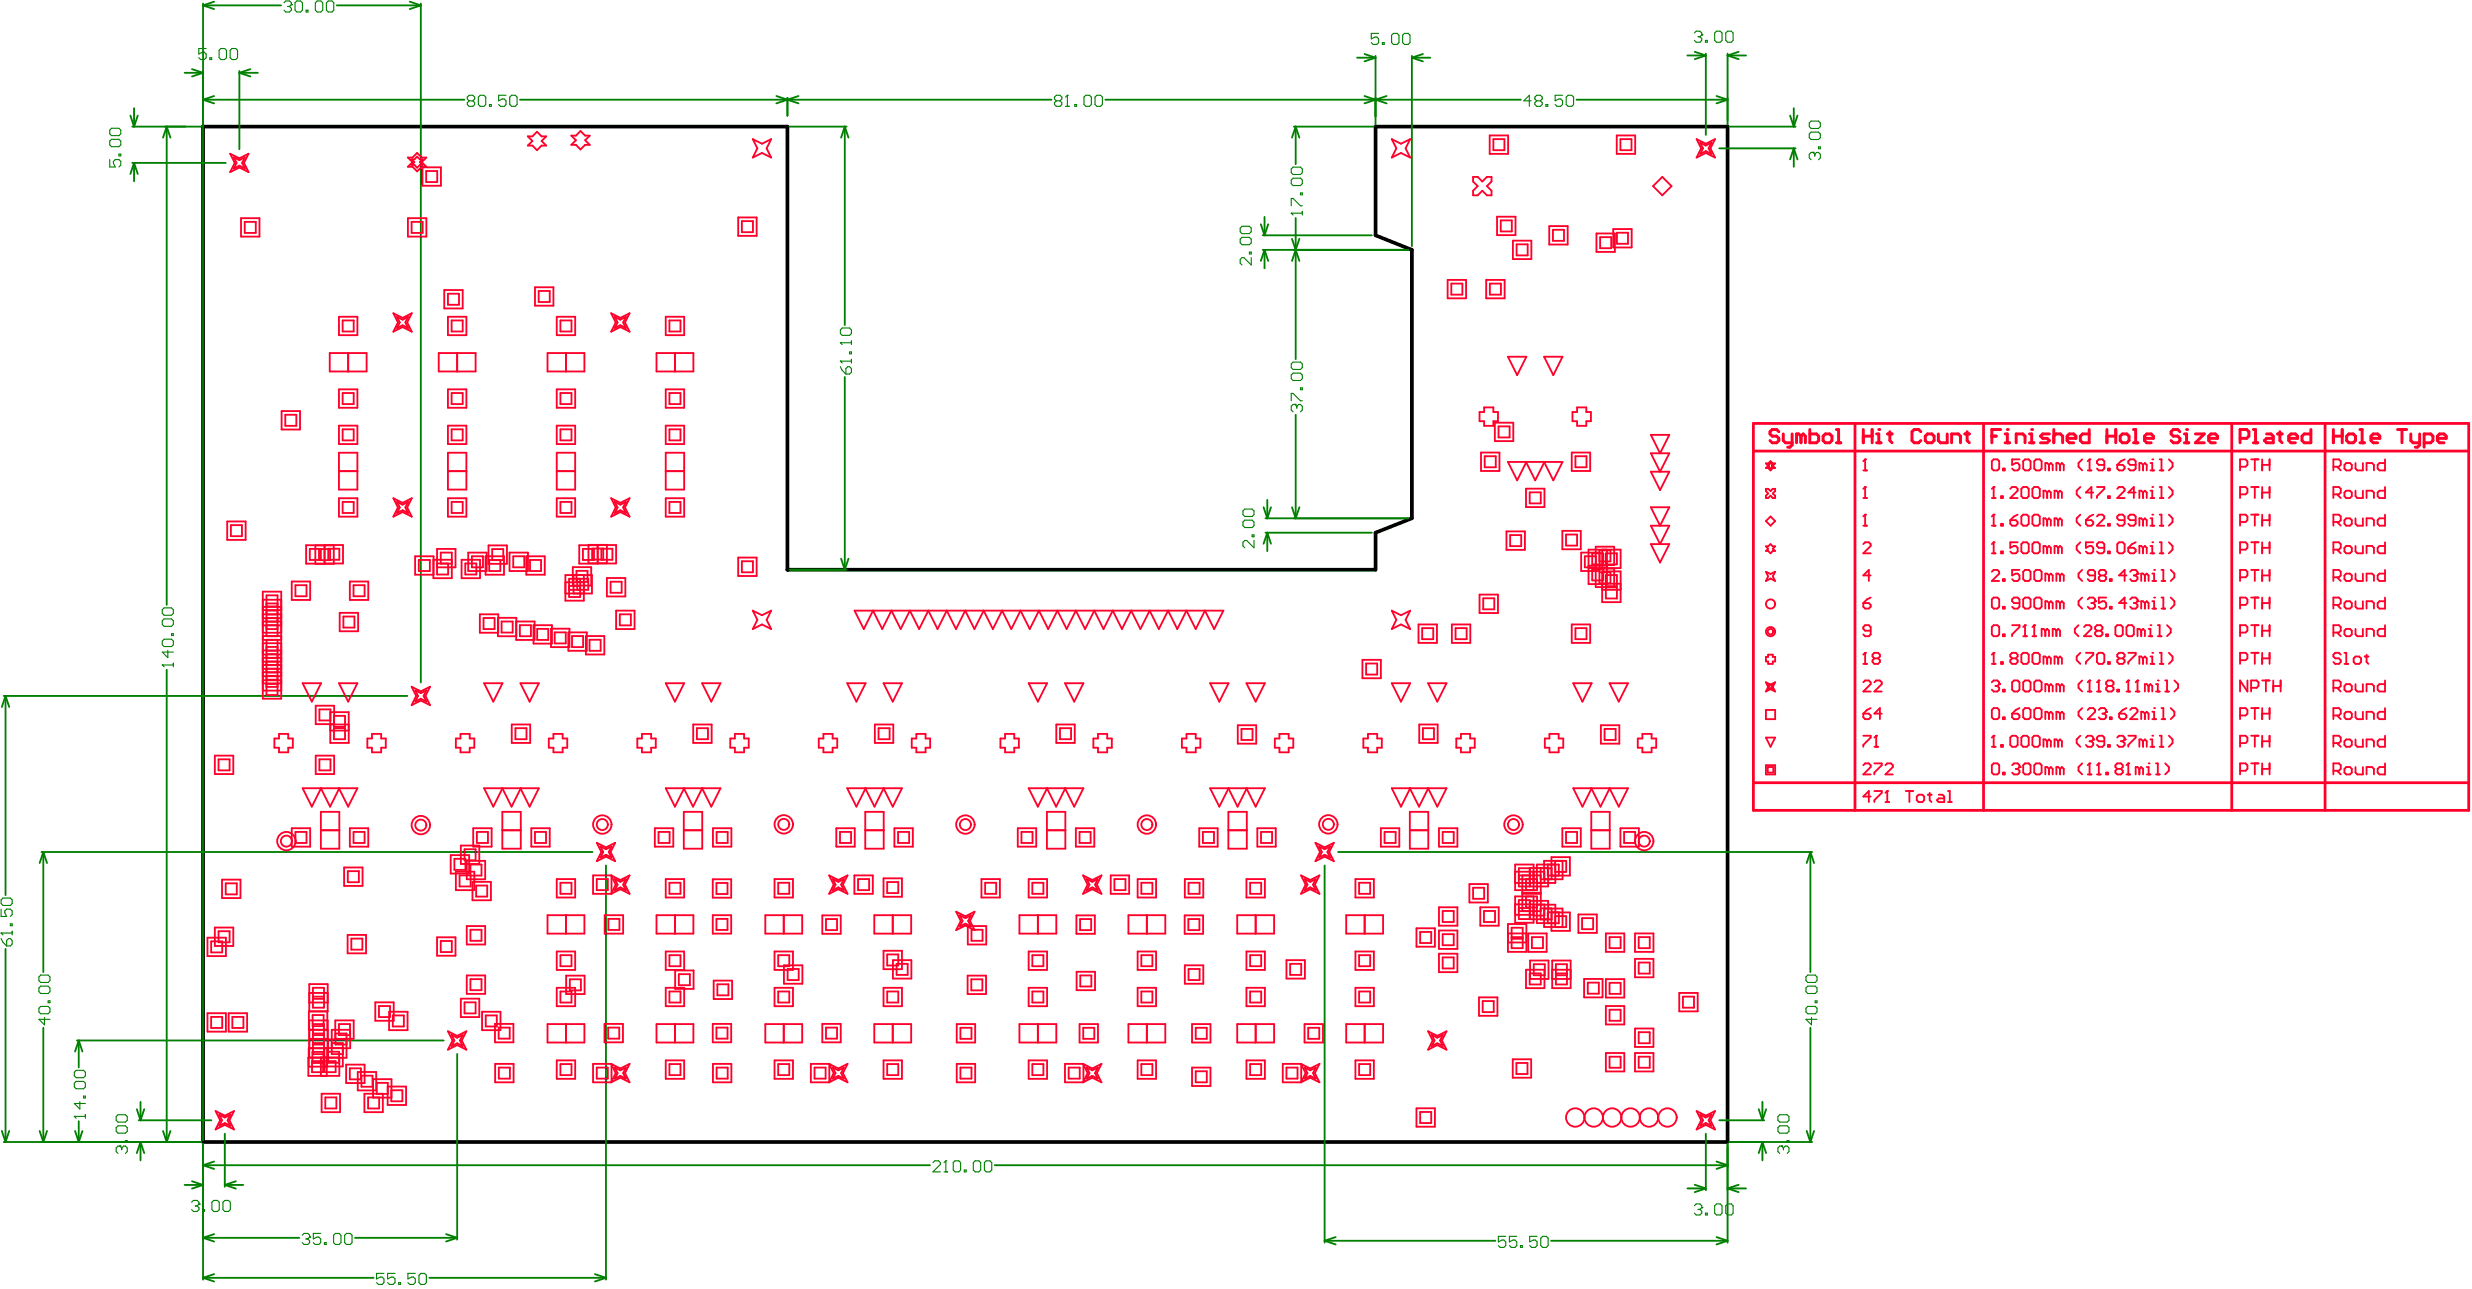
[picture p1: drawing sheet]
<svg xmlns="http://www.w3.org/2000/svg" width="1133mm" height="591mm" viewBox="0 0 1133 591" stroke-linecap="round" stroke-linejoin="round" font-family="sans-serif">
<g fill="#000">
<circle cx="93" cy="58" r=".8"/>
<circle cx="361" cy="261" r=".8"/>
</g>
<path d="M93 58h268v203h270v-17l16-6v-123l-16-7v-50h161v466h-699z" fill="none" stroke="#000" stroke-width="1.7"/>
<g fill="none" stroke="#008000" stroke-width=".85">
<path d="M93 2l5 2M93 2v521M93 2h36M98 1l-5 1M154 2h39M188 1l5 1M193 2l-5 2M193 2v311M85 33h8M88 32l5 1M93 33l-5 2M110 33v35"/>
<path d="M110 33h8M110 33l5 2M115 32l-5 1M622 26h9M626 25l5 1M631 26v31M631 26l-5 2M647 26l5 2M647 26v87M647 26h9M652 25l-5 1M774 25h8"/>
<path d="M777 24l5 1M782 25l-5 2M782 25v37M792 25v32M792 25h9M792 25l5 2M797 24l-5 1M60 53l1 5M61 58h31M61 50v8M63 53l-2 5M76 58l2 5"/>
<path d="M76 58l-1 5M76 58v219M93 46l5 1M93 46h120M98 44l-5 2M238 46h244M356 44l10 3M361 45v8M362 58h26M366 44l-10 3M387 58l2 5M387 58l-1 5"/>
<path d="M387 58v91M507 46h190M593 58h37M594 58v17M594 58l2 5M594 58l-2 5M626 44l10 3M636 44l-10 3M723 46h69M787 44l5 2M792 46l-5 1M793 58h30"/>
<path d="M821 53l1 5M822 50v8M824 53l-2 5M61 75h42M61 75l2 5M61 75l-1 5M61 75v8M788 68h35M822 68l2 5M822 68l-1 5M822 68v8M580 99v9"/>
<path d="M594 100v65M578 103l2 5M579 115h67M579 108h50M580 115v8M580 115l2 5M580 115l-2 5M582 103l-2 5M592 109l4 11M596 109l-4 11M387 173v88M594 190v48"/>
<path d="M579 233l2 5M580 238h66M581 229v9M583 233l-2 5M592 233l2 5M596 233l-2 5M386 256l1 5M389 256l-2 5M580 244h49M581 244l2 5M581 244v9M581 244l-2 5"/>
<path d="M362 261h26M2 319h185M3 319l-2 5M3 319v91M3 319l1 5M76 307v217M19 391h253M20 391l2 5M20 391l-2 5M20 391v55M278 397v190M607 397v173"/>
<path d="M614 391h217M830 391l2 5M830 391v55M830 391l-2 5M3 435v89M20 471v53M35 477h168M36 477v12M36 477l-2 5M36 477l2 5M830 471v53M210 483v85"/>
<path d="M1 518l2 6M4 518l-1 6M18 518l2 6M22 518l-2 6M34 518l2 6M36 514v10M38 518l-2 6M63 508l1 6M64 514h33M64 505v9M66 508l-2 6M75 518l1 6"/>
<path d="M78 518l-2 6M103 520v24M782 520v26M788 514h21M806 508l2 6M808 505v9M810 508l-2 6M828 518l2 6M832 518l-2 6M2 524h90M64 524l2 5M64 524v8"/>
<path d="M64 524l-1 5M93 534l5 2M93 524v63M93 534h333M98 532l-5 2M456 534h336M787 532l5 2M792 524v46M792 534l-5 2M793 524h38M808 524v8M808 524l-2 5"/>
<path d="M808 524l2 5M85 543h8M88 542l5 1M93 543l-5 2M103 543l5 2M103 543h9M108 542l-5 1M774 545h8M777 543l5 2M782 545l-5 1M792 545h9M792 545l5 1"/>
<path d="M797 543l-5 2M93 567l5 2M93 567h44M98 566l-5 1M163 567h47M205 566l5 1M210 567l-5 2M607 569l5 1M607 569h79M612 567l-5 2M711 569h81M787 567l5 2"/>
<path d="M792 569l-5 1M93 586l5 1M93 586h78M98 584l-5 2M197 586h81M273 584l5 2M278 586l-5 1"/>
</g>
<path d="M632 15h-3v3l1-1 2 1v2h-1h-1h-1M634 20h1h-1zM638 16l1-1h2v1v4h-2h-1zM643 16l1-1h2l1 1v4h-1h-2h-1zM139 566v-1h2l1 2" fill="none" stroke="#008000" stroke-width=".51"/>
<circle cx="142" cy="567" r=".3" fill="#008000"/>
<path d="M385 168l3 3M385 166h5M388 169l2-1v1v2h-2zM390 165v1M140 568h1M141 568l1 1-1 1h-2M142 567l-1 1M147 565h-3v3l1-1 2 1v2h-1h-1h-1M149 570h1h-1zM153 566l1-1h2v1v4h-2h-1zM158 566l1-1h2v1v4h-2h-1z" fill="none" stroke="#008000" stroke-width=".51"/>
<circle cx="385" cy="166" r=".3" fill="#008000"/>
<path d="M385 157h5M390 156v2M385 166h1M390 161v1z" fill="none" stroke="#008000" stroke-width=".51"/>
<circle cx="385" cy="157" r=".3" fill="#008000"/>
<path d="M385 157l1 1M385 151l1-1h4v1v2v1h-4l-1-1zM570 234l1-1h3l1 1v2l-1 1h-3l-1-1zM570 239l1-1h3l1 1v2l-1 1h-3l-1-1zM574 245h1v1h-1zM575 248v3l-3-3-2 1v1l1 1M34 512h5M39 511v2" fill="none" stroke="#008000" stroke-width=".51"/>
<circle cx="34" cy="512" r=".3" fill="#008000"/>
<path d="M74 305h5M79 304v2M34 492l1-1h3l1 1v1l-1 1h-3l-1-1zM34 497l1-1h3l1 1v1l-1 1h-3l-1-1zM34 512l1 1M37 505v3l-3-2h5M38 502h1v1h-1z" fill="none" stroke="#008000" stroke-width=".51"/>
<circle cx="74" cy="305" r=".3" fill="#008000"/>
<path d="M74 280l1-1h4v1v1v1h-4l-1-1zM74 294l1-1h4v1v2h-4h-1zM74 285l1-1h4v1v1v1h-4l-1-1zM77 298v3l-3-2h5M79 290v1zM74 305l1 1M88 551l1-1h1l1 2" fill="none" stroke="#008000" stroke-width=".51"/>
<circle cx="91" cy="552" r=".3" fill="#008000"/>
<path d="M817 525l-2 1v2l1 1M90 553h.1M90 553l1 1-1 1h-1h-1M91 552l-1 1M93 555h1h-1zM97 551l1-1h2l1 1v4h-1h-2h-1zM102 551l1-1h2l1 1v4h-1h-2h-1z" fill="none" stroke="#008000" stroke-width=".51"/>
<circle cx="817" cy="525" r=".3" fill="#008000"/>
<path d="M831 70l-1 1v1v1M815 512l1-1h3l1 1v2h-1h-3h-1zM815 517l1-1h3l1 1v2h-1h-3h-1zM817 525l1 1M818 526v1M818 526l1-1 1 1v2l-1 1M819 523h1v1h-1z" fill="none" stroke="#008000" stroke-width=".51"/>
<circle cx="831" cy="70" r=".3" fill="#008000"/>
<g fill="none" stroke="#008000" stroke-width=".51">
<path d="M130 1l1-1h2l1 2M95 22h-4v3l2-1 2 1v1l-1 1h-2l-1-1M96 26h1v1h-1zM100 23l1-1h2l1 1v3l-1 1h-2l-1-1zM106 23v-1h2l1 1v3l-1 1h-2v-1zM830 56h4h1v2l-1 1h-4v-1zM830 61h4h1v2l-1 1h-4v-1zM831 70l1 1M832 71v1M832 71l1-1 2 1v1l-1 1M834 67h1v1h-1zM18 448l1-1h3l1 1v2h-1h-3h-1z"/>
<path d="M18 453l1-1h3l1 1v2h-1h-3h-1zM22 459h1v1h-1zM828 453l1-1h3l1 1v2h-1h-3h-1zM828 448l1-1h3l1 1v2h-1h-3h-1zM832 459h1v1h-1zM18 462l1-1h3l1 1v2l-1 1h-3l-1-1zM20 466v4l-2-3h5M828 462l1-1h3l1 1v2l-1 1h-3l-1-1zM831 466v4l-3-3h5"/>
</g>
<circle cx="134" cy="2" r=".3" fill="#008000"/>
<g fill="none" stroke="#008000" stroke-width=".51">
<path d="M132 3h1M133 3l1 1-1 2h-2l-1-1M134 2l-1 1M135 1l1-1h2l1 1v4l-1 1h-2l-1-1zM140 5h1v1h-1zM145 1v-1h2l1 1v4l-1 1h-2v-1zM150 1l1-1h1l1 1v4l-1 1h-1l-1-1zM215 46l-1-1 1-1h2l1 1-1 1M215 46l-1 1 1 2h2l1-1-1-2M215 46h2M219 45l1-1h2l1 1v3l-1 1h-2l-1-1zM224 48h1v1h-1z"/>
<path d="M232 44h-3v2l1-1 2 1v2l-1 1h-2v-1M234 45l1-1h1l1 1v3l-1 1h-1l-1-1zM428 533l1-1h1l1 1v1l-3 3h3M433 537h2M434 532v5"/>
</g>
<circle cx="434" cy="532" r=".3" fill="#008000"/>
<path d="M434 532l-1 1M437 533l1-1h2v1v3v1h-2l-1-1zM442 536h1v1h-1zM446 533l1-1h2l1 1v3l-1 1h-2l-1-1zM451 533l1-1h2l1 1v3l-1 1h-2l-1-1zM777 553l1-1h1l1 2M690 567h-3v2l2-1 1 1v2v1h-2l-1-1M695 567h-3v2l2-1 1 1v2v1h-2l-1-1M697 571h1v1h-1zM705 567h-4v2l2-1 2 1v2l-1 1h-2l-1-1M706 568l1-1h2l1 1v3l-1 1h-2l-1-1z" fill="none" stroke="#008000" stroke-width=".51"/>
<circle cx="780" cy="554" r=".3" fill="#008000"/>
<path d="M777 15l1-1h1l1 2M779 554h.1M779 554l1 1-1 2h-1l-1-1M780 554h-1M782 556h1v1h-1zM786 553l1-1h2l1 1v3l-1 1h-2l-1-1zM791 553l1-1h2l1 1v3l-1 1h-2l-1-1z" fill="none" stroke="#008000" stroke-width=".51"/>
<circle cx="780" cy="16" r=".3" fill="#008000"/>
<path d="M779 17h.1M779 17l1 1-1 1h-1h-1M780 16l-1 1M782 19h1h-1zM786 15l1-1h2l1 1v4h-1h-2h-1zM791 15l1-1h2l1 1v4h-1h-2h-1zM55 525l-2 1v2l1 1" fill="none" stroke="#008000" stroke-width=".51"/>
<circle cx="55" cy="525" r=".3" fill="#008000"/>
<path d="M1 430l2 4M1 428h5M3 431l2-1 1 1v2l-1 1h-2zM6 427v2M53 512l1-1h3l1 1v2h-1h-3h-1zM53 517l1-1h3l1 1v2h-1h-3h-1zM55 525l1 1M56 526v1M56 526l1-1 1 1v2l-1 1M57 523h1v1h-1z" fill="none" stroke="#008000" stroke-width=".51"/>
<circle cx="1" cy="428" r=".3" fill="#008000"/>
<path d="M50 60l1-1h4v1v1v1h-4l-1-1zM50 65l1-1h4v1v1v1h-4l-1-1zM50 73v4h3l-1-2 1-2h2v1v2v1M55 71h.1M594 185l-2 1v2l1 1M1 413v-1h4l1 1v1l-1 1h-4v-1zM1 417v3h2l-1-2 1-1h2l1 1v1l-1 1M1 428v1M5 424h1h-1z" fill="none" stroke="#008000" stroke-width=".51"/>
<circle cx="594" cy="185" r=".3" fill="#008000"/>
<g fill="none" stroke="#008000" stroke-width=".51">
<path d="M592 98h5M597 97v2M569 105v-1h4l1 1v1l-1 1h-4v-1zM569 110v-1h4l1 1v1l-1 1h-4v-1zM573 116h1h-1zM574 118v3l-4-3-1 1v2M592 167l1-1h3l1 1v2h-1h-3h-1zM592 172l1-1h3l1 1v2h-1h-3h-1zM596 178h1v1h-1zM592 184v-4h1l3 4h1M594 185l1 1M595 186v1"/>
<path d="M595 186v-1l2 1v2l-1 1"/>
</g>
<circle cx="592" cy="98" r=".3" fill="#008000"/>
<g fill="none" stroke="#008000" stroke-width=".51">
<path d="M484 46h2M484 46v-1v-1h2l1 1-1 1M484 46v1v2h2l1-1-1-2M489 49h1M489 44v5M702 46h-3l2-2v5M705 46h1M705 46l-1-1 1-1h1l1 1-1 1M705 46l-1 1 1 2h1l1-1-1-2M709 48h1v1h-1zM716 44h-3v2l2-1 1 1v2v1h-2l-1-1M718 45l1-1h2l1 1v3l-1 1h-2l-1-1z"/>
<path d="M592 77h1h3h1v2l-1 1h-3l-1-1zM592 98l1 1M592 83l1-1h3l1 1v1l-1 1h-3l-1-1zM592 94v-3h1l3 3h1M596 88h1v1h-1zM176 584h-3v2l1-1 2 1v2l-1 1h-1l-1-1M181 584h-3v2l1-1 2 1v2l-1 1h-1l-1-1M183 588h1v1h-1zM190 584h-3v2l2-1 1 1v2v1h-2l-1-1M192 585l1-1h2v1v3v1h-2l-1-1z"/>
</g>
<circle cx="489" cy="44" r=".3" fill="#008000"/>
<path d="M489 44v1M493 48h1v1h-1zM497 45l1-1h2v1v3v1h-2l-1-1zM502 45l1-1h2v1v3v1h-2l-1-1z" fill="none" stroke="#008000" stroke-width=".51"/>
<g fill="none" stroke="#ff002a" stroke-width=".85">
<path d="M106 70l4 3 4-3-2 5 2 4-4-2-4 2 2-4zM107 72l3 1 2-1-1 3 1 2-2-1-3 1 1-2zM187 72h2l2-2 2 2h2l-2 2 2 2h-2l-2 3-2-3h-2l2-2zM189 73h1l1-1 2 1h1l-1 1 1 2h-1l-2 1-1-1h-1l1-2zM194 77h8v8h-8zM195 78h5v5h-5zM242 63h2l2-3 2 3h2l-2 2 2 2h-2l-2 2-2-2h-2l2-2zM262 62h2l2-2 2 2h2l-2 2 2 2h-2l-2 3-2-3h-2l2-2zM345 64l4 2 5-2-2 4 2 4-5-2-4 2 2-4zM638 64l4 2 5-2-3 4 3 4-5-2-4 2 2-4zM683 62h9v9h-9zM685 64h5v5h-5z"/>
<path d="M741 62h9v9h-9zM743 64h5v5h-5zM778 64l4 2 4-2-2 4 2 4-4-2-4 2 2-4zM780 65l2 2 3-2-2 3 2 3-3-2-2 2 1-3zM338 100h9v8h-9zM675 81h3l2 2 2-2h2v2l-2 2 2 2v3h-2l-2-3-2 3h-3v-3l3-2-3-2zM686 99h9v9h-9zM758 85l4-4 4 4-4 5zM111 100h8v8h-8zM112 102h5v5h-5zM187 100h8v8h-8zM189 102h5v5h-5z"/>
<path d="M340 101h5v5h-5zM688 101h5v5h-5zM694 110h8v9h-8zM695 112h5v5h-5zM710 104h9v8h-9zM712 105h5v5h-5zM732 107h8v8h-8zM734 109h5v5h-5zM740 105h8v8h-8zM741 107h5v5h-5zM204 133h8v8h-8zM205 135h5v5h-5z"/>
<path d="M245 132h9v8h-9zM247 133h5v5h-5zM664 128h8v9h-8zM665 130h6v5h-6zM681 128h9v9h-9zM683 130h5v5h-5zM155 145h9v9h-9zM157 147h5v5h-5zM180 144l5 2 4-2-2 4 2 4-4-2-5 2 2-4zM182 145l3 2 2-2-1 3 1 2-2-1-3 1 1-2zM205 145h9v9h-9zM207 147h5v5h-5z"/>
<path d="M255 145h9v9h-9zM257 147h5v5h-5zM280 144l4 2 5-2-2 4 2 4-5-2-4 2 2-4zM282 145l2 2 3-2-1 3 1 2-3-1-2 1 1-2zM305 145h9v9h-9zM307 147h5v5h-5zM151 162h17v8h-17zM155 178h9v9h-9zM160 162v8M201 162h17v8h-17zM205 178h9v9h-9zM210 162v8"/>
<path d="M251 162h17v8h-17zM255 178h9v9h-9zM260 162v8M301 162h17v8h-17zM305 178h9v9h-9zM309 162v8M691 164h9l-4 8zM708 164h8l-4 8zM129 188h9v9h-9zM131 190h5v5h-5zM155 195h9v9h-9zM157 180h5v5h-5z"/>
<path d="M157 197h5v5h-5zM205 195h9v9h-9zM207 180h5v5h-5zM207 197h5v5h-5zM255 195h9v9h-9zM257 180h5v5h-5zM257 197h5v5h-5zM305 195h9v9h-9zM307 180h5v5h-5zM307 197h5v5h-5zM678 189h3v-2h4v2h2v4h-2v2h-4v-2h-3zM685 194h9v8h-9z"/>
<path d="M687 195h5v6h-5zM721 189h2v-2h4v2h2v4h-2v2h-4v-2h-2zM757 199h8l-4 9zM155 208h9v16h-9zM155 216h9M205 208h9v16h-9zM205 216h9M255 208h9v16h-9zM255 216h9M305 208h9v16h-9zM305 216h9M679 207h9v9h-9z"/>
<path d="M681 209h5v5h-5zM708 212l4 8 4-8h-25l5 8 4-8 4 8 4-8M721 207h8v9h-8zM722 209h5v5h-5zM757 208h8l-4 8zM757 216h8l-4 9zM810 212h1l1-1 1 1h1l-1 2 1 1h-1l-1 1-1-1h-1l1-1zM811 213l1-1 1 1-1 1h1l-1 1-1-1zM104 239h9v8h-9zM155 228h9v9h-9zM157 230h5v5h-5zM180 228l5 3 4-3-2 5 2 4-4-2-5 2 2-4z"/>
<path d="M182 230l3 1 2-1-1 3 1 2-2-1-3 1 1-2zM205 228h9v9h-9zM207 230h5v5h-5zM255 228h9v9h-9zM257 230h5v5h-5zM280 228l4 3 5-3-2 5 2 4-5-2-4 2 2-4zM282 230l2 1 3-1-1 3 1 2-3-1-2 1 1-2zM305 228h9v9h-9zM307 230h5v5h-5zM700 224h8v8h-8zM701 226h5v5h-5zM757 233h8l-4 8z"/>
<path d="M810 224h1l1 1 1-1h1v1l-1 1 1 1v1h-1l-1-1-1 1h-1v-1l1-1-1-1zM810 239l2-2 2 2-2 2zM106 241h5v5h-5zM142 252h5v5h-5zM145 250v8M146 252h5v5h-5zM149 258v-8h8v8h-17v-8h13v8M151 252h5v5h-5zM192 257h5v5h-5zM199 257h8M200 258h7M202 258v-5h5v12h-8v-10h-9v8h9"/>
<path d="M205 258v5h-5v-11h9v8h-9M212 257h8v8h-8zM213 258h5v5h-5zM215 253h8v9h-8zM216 255h5v5h-5zM223 255h8v8h-8zM224 250h8v8h-8zM224 257h5v5h-5zM226 252h5v5h-5zM234 253h8v9h-8zM235 255h5v5h-5zM241 255h9v8h-9z"/>
<path d="M243 257h5v5h-5zM263 260h8v8h-8zM272 257v-6h5v6M274 250v8M276 257v-5h5v5h-14v-5h5v5M278 250v8h-8v-8h13v8h-17v-8h8M338 256h9v8h-9zM340 257h5v5h-5zM691 244h8v8h-8zM692 245h6v5h-6zM716 243h9v9h-9zM718 245h5v5h-5z"/>
<path d="M727 255h5v5h-5zM728 259h9M730 254h5v5h-5zM732 251h8v8h-8zM733 253h-8v9h8v-10h5v5h-5M735 252v8M736 254h5v5h-5zM737 252v16h-9v-16h15v8h-15M757 241h8l-4 8zM757 249h8l-4 9zM810 250h1l1-1 1 1h1l-1 2 1 1h-1l-1 1-1-1h-1l1-1zM120 271h9v49h-9z"/>
<path d="M120 280h9M120 278h9M120 275h9M122 280h5M122 277h5M122 278h5M134 267h8v8h-8zM135 268h6v5h-6zM160 267h9v8h-9zM162 268h5v5h-5zM259 267h9M261 269h5"/>
<path d="M263 264v8M264 262h5v5h-5zM265 265v5M266 265v9h-5v-9h9v5h-9M268 264v11h-9v-11h12v8h-12M278 265h9v8h-9zM280 267h5v5h-5zM283 280h8v8h-8zM345 280l4 2 5-2-2 4 2 4-5-2-4 2 2-4zM392 280h169l-4 8-5-8-4 8-4-8-4 8-4-8-5 8-4-8-4 8-4-8-5 8-4-8-4 8-4-8-4 8-5-8-4 8-4-8-4 8-5-8-4 8-4-8-4 8-5-8-4 8-4-8-4 8-4-8-5 8-4-8-4 8-4-8-5 8-4-8-4 8-4-8-4 8-5-8-4 8zM638 280l4 2 5-2-3 4 3 4-5-2-4 2 2-4zM678 273h9v8h-9z"/>
<path d="M680 274h5v5h-5zM730 261h5v5h-5zM733 262h5v5h-5zM735 262h8v14h-8zM735 270h8M735 268h8M736 264h5v5h-5zM740 269v-8h-8v8h9v5h-5v-5M810 262l2 1 2-1-1 2 1 2-2-1-2 1 1-2zM120 283h9M120 292h9M120 293h9"/>
<path d="M120 295h9M120 285h9M120 287h9M120 290h9M120 282h9M120 298h9M122 288h5M122 297h5M122 292v-19h5v19M122 293h5v26h-5zM122 300h5M122 282h5"/>
<path d="M122 298h5M156 281h8v8h-8zM157 283h6v5h-6zM222 283h5v5h-5zM228 283h9v9h-9v-10h-8v8h8M230 285h5v5h-5zM237 285h8v8h-8zM238 287h5v5h-5zM245 287h8v8h-8zM246 288h5v5h-5zM253 288h8v9h-8zM254 290h5v5h-5z"/>
<path d="M261 290h8v8h-8zM262 292h5v5h-5zM269 292h8v8h-8zM270 293h5v5h-5zM284 282h5v5h-5zM650 286h9v9h-9zM652 288h5v5h-5zM666 286h8v9h-8zM667 288h5v5h-5zM721 286h8v9h-8zM722 288h5v5h-5zM120 317h9"/>
<path d="M120 313h9M120 308h9M120 307h9M120 310h9M120 302h9M120 300h9M120 303h9M120 312h9M120 305h9M122 303h5M122 314h5M122 315h5"/>
<path d="M122 310h5M122 308h5M122 312h5M122 305h5M139 313h8l-4 9zM155 313h9l-4 9zM189 315l4 2 4-2-2 4 2 4-4-2-4 2 2-4zM190 316l3 2 2-2-1 3 1 3-2-2-3 2 2-3zM222 313h8l-4 9zM239 313h8l-4 9zM305 313h9l-5 9zM322 313h8l-4 9z"/>
<path d="M388 313h9l-4 9zM405 313h9l-5 9zM472 313h8l-4 9zM488 313h9l-4 9zM555 313h8l-4 9zM572 313h8l-4 9zM625 302h8v9h-8zM626 304h5v5h-5zM638 313h9l-5 9zM655 313h8l-4 9zM721 313h9l-4 9zM738 313h8l-4 9z"/>
<path d="M810 301h1v-1h2v1h1v2h-1v1h-2v-1h-1zM810 313l2 1 2-1-1 2 1 2-2-1-2 1 1-2zM811 314h1h1l-1 1 1 1-1-1-1 1v-1zM126 339h2v-3h4v3h2v4h-2v2h-4v-2h-2zM146 325h6v5h-6zM151 326h9v15h-9zM151 335h9M151 332h9M153 328h5v5h-5v-9h-8v8h8M153 334h5v5h-5zM168 339h3v-3h4v3h2v4h-2v2h-4v-2h-3zM209 339h2v-3h4v3h2v4h-2v2h-4v-2h-2z"/>
<path d="M235 332h8v9h-8zM236 334h5v5h-5zM252 339h2v-3h4v3h2v4h-2v2h-4v-2h-2zM292 339h2v-3h5v3h2v4h-2v2h-5v-2h-2zM318 332h8v9h-8zM320 334h5v5h-5zM335 339h2v-3h4v3h2v4h-2v2h-4v-2h-2zM375 339h3v-3h4v3h2v4h-2v2h-4v-2h-3zM401 332h9v9h-9zM403 334h5v5h-5zM418 339h2v-3h4v3h3v4h-3v2h-4v-2h-2zM459 339h2v-3h4v3h2v4h-2v2h-4v-2h-2z"/>
<path d="M484 332h9v9h-9zM486 334h5v5h-5zM501 339h2v-3h5v3h2v4h-2v2h-5v-2h-2zM542 339h2v-3h4v3h2v4h-2v2h-4v-2h-2zM568 332h8v9h-8zM569 334h5v5h-5zM585 339h2v-3h4v3h2v4h-2v2h-4v-2h-2zM625 339h2v-3h4v3h3v4h-3v2h-4v-2h-2zM651 332h8v9h-8zM652 334h6v5h-6zM668 339h2v-3h4v3h2v4h-2v2h-4v-2h-2zM708 339h2v-3h5v3h2v4h-2v2h-5v-2h-2z"/>
<path d="M734 332h9v9h-9zM736 334h5v5h-5zM751 339h2v-3h4v3h2v4h-2v2h-4v-2h-2zM810 325h4v5h-4zM810 338h4l-2 4zM854 337h4v1l-4 4M860 337v5M99 346h8v9h-8zM100 348h5v5h-5zM145 346h8v9h-8zM146 348h6v5h-6zM810 351h4v4h-4z"/>
<path d="M811 352h2v2h-2zM859 342h2M134 380h8v8h-8zM147 372h9v17h-9zM155 361l5 9 4-9h-25l4 9 4-9 4 9 5-9M160 380h9v8h-9zM217 380h8v8h-8zM230 372h9v17h-9zM239 361l4 9 4-9h-25l4 9 4-9 5 9 4-9M244 380h8v8h-8zM300 380h9v8h-9zM314 372h8v17h-8z"/>
<path d="M314 361l4 9 4-9 4 9 4-9h-25l4 9 5-9M327 380h8v8h-8zM383 380h9v8h-9zM397 372h8v17h-8zM397 361l4 9 4-9 4 9 5-9h-26l5 9 4-9M410 380h9v8h-9zM467 380h8v8h-8zM480 372h8v17h-8zM480 361l4 9 4-9 5 9 4-9h-25l4 9 4-9M493 380h9v8h-9zM550 380h8v8h-8zM563 372h9v17h-9z"/>
<path d="M563 361l4 9 5-9 4 9 4-9h-25l4 9 4-9M577 380h8v8h-8zM633 380h9v8h-9zM646 372h9v17h-9zM646 361l5 9 4-9 4 9 4-9h-25l4 9 5-9M660 380h8v8h-8zM716 380h9v8h-9zM730 372h8v17h-8zM730 361l4 9 4-9M730 361l-4 9-5-9h25l-4 9-4-9M743 380h8v8h-8zM135 381h6v5h-6z"/>
<path d="M147 381h9M158 398h8v8h-8zM159 399h6v5h-6zM162 381h5v5h-5zM207 392h8v8h-8zM208 394h5v5h-5zM209 400h8v8h-8zM211 388h9v8h-9zM213 389h5v5h-5zM214 395h8v8h-8zM219 381h5v5h-5zM230 381h9"/>
<path d="M245 381h5v5h-5zM274 386l4 2 4-2-2 5 2 4-4-2-4 2 2-4zM275 388l3 1 2-1-1 3 1 2-2-1-3 1 2-2zM302 381h5v5h-5zM314 381h8M329 381h5v5h-5zM385 381h5v5h-5zM397 381h8M412 381h5v5h-5zM468 381h5v5h-5zM480 381h8M495 381h5v5h-5z"/>
<path d="M552 381h5v5h-5zM563 381h9M578 381h5v5h-5zM603 386l4 2 5-2-3 5 3 4-5-2-4 2 2-4zM605 388l2 1 3-1-1 3 1 2-3-1-2 1 1-2zM635 381h5v5h-5zM646 381h9M661 381h6v5h-6zM695 400h13v5h-5v-5M701 398v8M706 398v23M710 396v5h10v-8h-9v10"/>
<path d="M710 398v8h-14v-8h15M713 395v5h5v-5h-10v8M713 396v9h-8M716 395v8h-10M718 381h5v5h-5zM730 381h8M745 381h5v5h-5zM102 403h8v9h-8zM103 405h6v5h-6zM211 401h10v-5h-5v10h-5zM217 404h8v9h-8zM218 406h5v5h-5z"/>
<path d="M251 420h17v8h-17zM255 403h9v8h-9zM257 405h5v5h-5zM260 420v8M272 401h8v9h-8zM274 403h5v5h-5zM277 420h9v8h-9zM280 401l4 2 5-2-2 5 2 4-5-2-4 2 2-4zM282 403l2 1 3-1-1 3 1 2-3-1-2 1 1-2zM301 420h17v8h-17zM305 403h9v8h-9zM307 405h5v5h-5z"/>
<path d="M309 420v8M327 403h8v9h-8zM327 420h8v8h-8zM329 405h5v5h-5zM351 420h17v8h-17zM355 403h9v8h-9zM357 405h5v5h-5zM359 420v8M377 420h8v8h-8zM380 401l4 2 5-2-2 5 2 4-5-2-4 2 2-4zM382 403l2 1 3-1-1 3 1 2-3-1-2 1 1-2zM392 401h8v9h-8z"/>
<path d="M393 403h6v5h-6zM401 420h17v8h-17zM405 403h9v8h-9zM407 404h5v5h-5zM409 420v8M438 418l5 2 4-2-2 4 2 4-4-2-5 2 3-4zM440 420l3 1 2-1-1 2 1 3-2-2-3 2 1-3zM450 403h8v8h-8zM452 405h5v5h-5zM467 420h17v8h-17zM472 403h8v8h-8zM473 405h5v5h-5z"/>
<path d="M476 420v8M494 420h8v8h-8zM497 401l4 2 4-2-2 5 2 4-4-2-4 2 2-4zM498 403l3 1 2-1-1 3 1 2-2-1-3 1 2-2zM509 401h9v9h-9zM511 403h5v5h-5zM517 420h17v8h-17zM522 403h8v8h-8zM523 405h5v5h-5zM526 420v8M543 420h9v8h-9zM543 403h9v8h-9z"/>
<path d="M545 405h5v5h-5zM567 420h17v8h-17zM572 403h8v8h-8zM573 405h5v5h-5zM576 420v8M597 401l4 2 4-2-2 5 2 4-4-2-4 2 2-4zM598 403l3 1 2-1-1 3 1 2-2-1-3 1 2-2zM617 420h17v8h-17zM621 403h9v8h-9zM623 405h5v5h-5zM626 420v8M660 416h8v8h-8z"/>
<path d="M661 418h6v5h-6zM674 405h8v9h-8zM675 407h6v5h-6zM679 416h8v8h-8zM680 418h6v5h-6zM695 415h13v5h-5v-5M695 405h8M695 419h8M696 418h10M696 401h10M696 416h5M698 410h8"/>
<path d="M698 401v17M698 409h8M700 403v5M700 411v5h5M701 413h9v8M703 411v12h-8v-12h10v12h10v-5M705 415h8v8M705 403h-9M706 416h5v11h9v-9h-10v5M715 401v-5h-10v12h-10v-12h8v12M724 419h8v9h-8zM95 430h9v8h-9z"/>
<path d="M97 432h5v5h-5zM99 425h8v9h-8zM100 427h5v5h-5zM159 429h9v8h-9zM161 430h5v5h-5zM200 430h9v8h-9zM202 431h5v5h-5zM214 425h8v8h-8zM216 426h5v5h-5zM255 436h9v9h-9zM257 438h5v5h-5zM279 421h5v5h-5z"/>
<path d="M305 436h9v9h-9zM307 438h5v5h-5zM329 421h5v5h-5zM355 436h9v9h-9zM357 438h5v5h-5zM379 421h5v5h-5zM405 436h9v8h-9zM407 438h5v5h-5zM444 425h8v8h-8zM445 426h6v5h-6zM472 436h8v9h-8zM473 438h5v5h-5z"/>
<path d="M495 421h5v5h-5zM522 436h8v9h-8zM523 438h5v5h-5zM545 421h5v5h-5zM572 436h8v9h-8zM573 438h5v5h-5zM621 436h9v9h-9zM623 438h5v5h-5zM649 426h9v8h-9zM651 427h5v5h-5zM660 427h8v8h-8zM660 437h8v9h-8z"/>
<path d="M661 439h6v5h-6zM661 428h6v5h-6zM691 424h9v12h-9zM691 432h9M691 428h9M693 425h5v10h-5zM693 430h5M701 428h8v8h-8zM701 421v-8h-5v8h15M702 430h5v5h-5zM716 425v-8h-8v8h10v-5h-5v5M725 421h5v5h-5z"/>
<path d="M736 428h9v8h-9zM738 430h5v5h-5zM750 428h8v8h-8zM750 440h8v8h-8zM751 430h5v5h-5zM142 460h8M142 455h8M143 453h6v9h-6zM143 457h6M143 458h6M172 459h9v9h-9zM211 458h9v8h-9z"/>
<path d="M213 459h5v6h-5zM214 447h8v9h-8zM216 449h5v5h-5zM255 453h9v8h-9zM257 455h5v5h-5zM260 447h8v9h-8zM261 449h5v5h-5zM305 453h9v8h-9zM307 455h5v5h-5zM310 445h8v8h-8zM311 447h5v5h-5zM327 450h9v8h-9z"/>
<path d="M329 451h5v5h-5zM355 453h9v8h-9zM357 455h5v5h-5zM359 443h9v8h-9zM361 444h5v5h-5zM405 453h9v8h-9zM407 455h5v5h-5zM409 440h9v9h-9zM411 442h5v5h-5zM444 447h8v9h-8zM445 449h5v5h-5zM472 453h8v8h-8z"/>
<path d="M473 455h5v5h-5zM494 445h8v9h-8zM495 447h5v5h-5zM522 453h8v8h-8zM523 455h5v5h-5zM543 443h9v8h-9zM545 444h5v5h-5zM572 453h8v8h-8zM573 455h5v5h-5zM590 440h8v9h-8zM592 442h5v5h-5zM621 453h9v8h-9z"/>
<path d="M623 455h5v5h-5zM678 457h9v9h-9zM680 459h5v5h-5zM700 445h8v8h-8zM701 446h5v5h-5zM702 440h8v9h-8zM703 442h5v5h-5zM712 440h8v13h-8zM712 445h8M712 449h8M713 442h5v9h-5zM713 447h5"/>
<path d="M713 446h5M726 449h9v8h-9zM728 450h5v6h-5zM736 449h9v8h-9zM738 451h5v5h-5zM751 441h5v5h-5zM770 455h8v9h-8zM772 457h5v5h-5zM95 464h9v9h-9zM97 466h5v5h-5zM105 464h8v9h-8zM107 466h5v5h-5z"/>
<path d="M142 476h8M142 464v-13h8v13h-8v8h8M142 476h17M143 479h6M143 469h6v14h-6v-18h5v5h-5M143 474h6M143 475h6M143 478h6M150 464v8M150 476v11h6M152 478h5v11h-8M154 476h8v-8h-8v11h5"/>
<path d="M154 474h5v11h-17v-17h8v17M155 469h5v6h-5zM174 461h5v5h-5zM178 464h9v8h-9zM180 465h5v6h-5zM205 473l5 2 4-2-2 4 2 4-4-2-5 2 3-4zM207 474l3 2 2-2-1 3 1 3-2-2-3 2 1-3zM221 464h8v8h-8zM223 465h5v6h-5zM227 469h8v9h-8zM229 471h5v5h-5zM251 469h17v9h-17z"/>
<path d="M260 469v9M277 469h9v9h-9zM279 471h5v5h-5zM301 469h17v9h-17zM309 469v9M327 469h8v9h-8zM329 471h5v5h-5zM351 469h17v9h-17zM359 469v9M377 469h8v9h-8zM379 471h5v5h-5zM401 469h17v9h-17z"/>
<path d="M409 469v9M439 469h8v9h-8zM440 471h5v5h-5zM467 469h17v9h-17zM476 469v9M495 469h8v9h-8zM497 471h5v5h-5zM517 469h17v9h-17zM526 469v9M547 469h8v9h-8zM548 471h5v5h-5zM567 469h17v9h-17z"/>
<path d="M576 469v9M598 469h9v9h-9zM600 471h5v5h-5zM617 469h17v9h-17zM626 469v9M655 473l4 2 4-2-2 4 2 4-4-2-4 2 2-4zM657 474l2 2 3-2-2 3 2 3-3-2-2 2 1-3zM736 461h9v9h-9zM738 463h5v5h-5zM750 471h8v9h-8zM751 473h5v5h-5zM143 486h5v6h-5z"/>
<path d="M143 482h5v5h-5zM147 485v8M150 485v8M150 481v8h-8v-8h8M150 482h6v11h-15v-8h15M152 481h9v-9h-9v11h5M157 480h-8v12h5v-6h-5M159 488h8v8h-8zM160 490h5v5h-5zM164 491h8v9h-8zM166 493h5v5h-5zM171 495h9v8h-9z"/>
<path d="M178 498h8v9h-8v-11h-5v5M179 500h6v5h-6zM227 488h8v8h-8zM229 489h5v5h-5zM255 486h9v9h-9zM257 488h5v5h-5zM272 488h8v8h-8zM274 489h5v5h-5zM280 488l4 2 5-2-2 4 2 4-5-2-4 2 2-4zM282 489l2 2 3-2-1 3 1 2-3-1-2 1 1-2zM305 486h9v9h-9zM307 488h5v5h-5z"/>
<path d="M327 488h8v8h-8zM329 489h5v5h-5zM355 486h9v9h-9zM357 488h5v5h-5zM373 489h6v5h-6zM380 488l2 4-2 4M380 488l4 2 5-2-2 4 2 4-5-2-4 2M380 488h-8v8h8M380 488v8M382 489l2 2 3-2-1 3 1 2-3-1-2 1 1-2zM405 486h9v9h-9zM407 488h5v5h-5z"/>
<path d="M439 488h8v8h-8zM440 489h5v5h-5zM472 486h8v9h-8zM473 488h5v5h-5zM488 488h9v8h-9zM490 489h5v5h-5zM497 488l4 2 4-2-2 4 2 4-4-2-4 2 2-4zM498 489l3 2 2-2-1 3 1 2-2-1-3 1 2-2zM522 486h8v9h-8zM523 488h5v5h-5zM547 489h8v9h-8zM548 491h5v5h-5z"/>
<path d="M572 486h8v9h-8zM573 488h5v5h-5zM590 489h5v5h-5zM597 488l2 4-2 4M597 488l4 2 4-2-2 4 2 4-4-2-4 2M597 488h-9v8h9M597 488v8M598 489l3 2 2-2-1 3 1 2-2-1-3 1 2-2zM621 486h9v9h-9zM623 488h5v5h-5zM694 486h8v8h-8zM695 487h5v5h-5z"/>
<path d="M736 483h9v8h-9zM738 484h5v5h-5zM750 483h8v8h-8zM751 484h5v5h-5zM99 509l4 2 4-2-2 5 2 4-4-2-4 2 2-4zM101 511l2 1 3-1-2 3 2 2-3-1-2 1 1-2zM147 501h9v9h-9zM149 503h5v5h-5zM169 503h5v5h-5zM176 501v9h-9v-9h11M649 508h9v9h-9zM651 510h5v5h-5z"/>
<path d="M778 509l4 2 4-2-2 5 2 4-4-2-4 2 2-4zM780 511l2 1 3-1-2 3 2 2-3-1-2 1 1-2z"/>
</g>
<path d="M804 194h328v177h-328zM851 194v177M910 194v177M1023 194v177M1066 194v177M804 207h328M804 359h328" fill="none" stroke="#ff002a" stroke-width="1.3"/>
<circle cx="860" cy="337" r=".4" fill="#ff002a"/>
<path d="M855 299v5M854 313l1-1h2l1 1v1l-4 3h4M854 304h2M859 313l1-1h2l1 1v1l-4 3h4M854 327h3l1 2-1 1h-2l-1-1zM858 325l-4 2M860 337l-1 1M863 327h-4l3-2v5" fill="none" stroke="#ff002a" stroke-width=".85"/>
<circle cx="855" cy="299" r=".4" fill="#ff002a"/>
<path d="M855 236v5M854 241h2M854 276h3l1 2-1 1h-2l-1-1zM858 274l-4 2M858 264h-4l3-3v5M855 299l-1 1M858 289h-3l-1-1 1-1h2h1v4l-1 1h-2l-1-1M859 302v-1v-2h2l1 1-1 2M859 302v1v1h2l1-1-1-1M859 302h2" fill="none" stroke="#ff002a" stroke-width=".85"/>
<circle cx="855" cy="236" r=".4" fill="#ff002a"/>
<path d="M854 216h2M855 211v5M855 236l-1 1" fill="none" stroke="#ff002a" stroke-width=".85"/>
<circle cx="855" cy="211" r=".4" fill="#ff002a"/>
<path d="M855 211h-1M854 228h2M855 223v5M854 249h1h2h1v1l-4 4h4" fill="none" stroke="#ff002a" stroke-width=".85"/>
<circle cx="855" cy="223" r=".4" fill="#ff002a"/>
<g fill="none" stroke="#ff002a" stroke-width=".85">
<path d="M1027 214h3l1-1v-2h-1h-3v5M1032 211h4M1034 211v5M1037 211v5M1037 213h4M1041 211v5M1070 214h2l1-1v-2h-1h-2v5M1072 214l1 2M1075 213l1-1h2v1v2v1h-2l-1-1zM1080 212v3l1 1h2v-4M1085 216v-4h3l1 1v3M1094 211v5h-3l-1-1v-2l1-1h3"/>
<path d="M855 223l-1 1M1027 239h3l1-1v-1l-1-1h-3v5M1032 236h4M1034 236v5M1037 236v5M1037 238h4M1041 236v5M1070 239h2l1-1v-1l-1-1h-2v5M1072 239l1 2M1075 238h1h2v2v1h-2l-1-1zM1080 238v2l1 1h2v-3M1094 236v5h-3l-1-1v-2h1h3"/>
<path d="M1085 241v-3h3h1v3M1027 265h3l1-1v-2l-1-1h-3v5M1027 277h3l1-1v-1l-1-1h-3v5M1032 274h4M1032 261h4M1034 261v5M1034 274v5M1037 261v5M1037 274v5M1037 276h4M1037 264h4M1041 261v5"/>
<path d="M1041 274v5M1070 277h2l1-1v-1l-1-1h-2v5M1070 265h2l1-1v-2l-1-1h-2v5M1072 277l1 2M1072 265l1 1M1075 264l1-1h2v1v1v1h-2l-1-1zM1075 276h1h2v2v1h-2l-1-1zM1080 263v2l1 1h2v-3M1080 276v2l1 1h2v-3M1085 266v-3h3l1 1v2M1085 279v-3h3h1v3M1094 261v5h-3l-1-1v-1l1-1h3"/>
<path d="M1094 274v5h-3l-1-1v-2h1h3M1027 290h3l1-1v-2h-1h-3v5M1032 299h4M1032 287h4M1034 287v5M1034 299v5M1037 287v5M1037 299v5M1037 289h4M1041 287v5M1041 299v5M1070 290h2l1-1v-2h-1h-2v5"/>
<path d="M1072 290l1 2M1075 299h1v5M1075 289l1-1h2v1v2v1h-2l-1-1zM1080 288v3l1 1h2v-4M1085 292v-4h3l1 1v3M1094 287v5h-3l-1-1v-2l1-1h3M1027 303h3l1-1v-2l-1-1h-3v5M1037 302h4M1070 315h2l1-1v-1l-1-1h-2v5M1072 315l1 2M1073 300l-1-1h-1l-1 1 1 2h1l1 1-1 1h-1l-1-1M1075 314h1h2v2v1h-2l-1-1z"/>
<path d="M1075 304h2M1079 302l1-1h2l1 1v1l-1 1h-2l-1-1zM1080 314v2l1 1h2v-3M1084 301h2M1085 300v3l1 1M1085 317v-3h3h1v3M1094 312v5h-3l-1-1v-2h1h3M1027 328h3l1-1v-2h-1h-3v5M1032 337h4M1032 325h4M1034 325v5M1034 337v5"/>
<path d="M1037 325v5M1037 337v5M1037 340h4M1037 327h4M1041 325v5M1041 337v5M1070 328h2l1-1v-2h-1h-2v5M1072 328l1 2M1075 327l1-1h2v1v2v1h-2l-1-1zM1075 340l1-1h2v1v2h-2h-1zM1080 326v3l1 1h2v-4M1080 339v3h1h2v-3"/>
<path d="M1085 330v-4h3l1 1v3M1094 325v5h-3l-1-1v-2l1-1h3M1094 337v5h-3h-1v-2l1-1h3M854 351l1-1h2l1 1v1l-4 3h4M859 350h4v1l-4 3v1M865 351v-1h2l1 1v1l-3 3h3M1027 353h3l1-1v-1l-1-1h-3v5M1027 341h3l1-1v-2l-1-1h-3v5M1032 350h4M1034 350v5M1037 350v5M1037 352h4"/>
<path d="M1041 350v5M1070 353h2l1-1v-1l-1-1h-2v5M1070 341h2l1-1v-2l-1-1h-2v5M1072 353l1 2M1072 341l1 1M1075 352h1h2v2v1h-2l-1-1zM1080 352v2l1 1h2v-3M1085 355v-3h3h1v3M1085 342v-3h3l1 1v2M1094 350v5h-3l-1-1v-2h1h3M858 365h-4l3-2v5M859 363h4l-4 4v1"/>
<path d="M865 368h1M865 363v5"/>
</g>
<circle cx="865" cy="363" r=".4" fill="#ff002a"/>
<path d="M865 363h.1M874 363h3M876 363v5M879 365l1-1h1l1 1v2l-1 1h-1l-1-1zM884 364h2M885 363v4l1 1M889 364h2v1v3h-2l-1-1 1-1h2M893 363h1v5M893 368h2" fill="none" stroke="#ff002a" stroke-width=".85"/>
<path d="M854 197v6M854 200h4M858 197v6M860 199h1v4M860 203h2" fill="none" stroke="#ff002a" stroke-width="1.4"/>
<circle cx="861" cy="197" r=".7" fill="#ff002a"/>
<g fill="none" stroke="#ff002a" stroke-width="1.4">
<path d="M866 199h2M867 198v4l1 1M881 198l-1-1h-2l-1 1v4l1 1h2l1-1M883 200l1-1h2l1 1v2l-1 1h-2l-1-1zM889 199v3l1 1h3v-4M901 199h2M902 198v4l1 1M1070 197v6M1070 200h4M1074 197v6M1076 200l1-1h2l1 1v2l-1 1h-2l-1-1zM1082 197h1v6"/>
<path d="M1099 197h4M1101 197v6M1105 199v3l1 1h3M1109 199v5l-1 1h-1M895 203v-4h3l1 1v3M1082 203h2M1087 201h4v-1l-1-1h-2l-1 1v2l1 1h2M1112 203h3l1-1v-2l-1-1h-3v6M1118 201h4v-1l-1-1h-2l-1 1v2l1 1h2"/>
</g>
<g fill="none" stroke="#ff002a" stroke-width=".85">
<path d="M1027 227h3l1-1v-2l-1-1h-3v5M1032 223h4M1034 223v5M1037 223v5M1037 226h4M1041 223v5M1070 227h2l1-1v-2l-1-1h-2v5M1072 227l1 1M1075 226l1-1h2v1v1v1h-2l-1-1zM1080 225v2l1 1h2v-3M1085 228v-3h3l1 1v2M1094 223v5h-3l-1-1v-1l1-1h3"/>
<path d="M1027 252h3l1-1v-2h-1h-3v5M1032 249h4M1034 249v5M1037 249v5M1037 251h4M1041 249v5M1070 252h2l1-1v-2h-1h-2v5M1072 252l1 2M1075 251l1-1h2v1v2v1h-2l-1-1zM1080 250v3l1 1h2v-4M1085 254v-4h3l1 1v3M1094 249v5h-3l-1-1v-2l1-1h3"/>
<path d="M913 351l1-1h2l1 1v3l-1 1h-2l-1-1zM918 354h1v1h-1zM923 351v-1h2l1 2"/>
</g>
<circle cx="926" cy="352" r=".4" fill="#ff002a"/>
<g fill="none" stroke="#ff002a" stroke-width=".85">
<path d="M924 352h1M925 352l1 1-1 2h-2v-1M926 352h-1M928 351l1-1h1l1 1v3l-1 1h-1l-1-1zM933 351l1-1h1l1 1v3l-1 1h-1l-1-1zM940 352h-2v3M940 352v3M940 352h1v3M945 352h-2v3M945 352v3M945 352h1v3M955 350l-2 2v1l2 2"/>
<path d="M957 355h2M958 350v5"/>
</g>
<circle cx="958" cy="350" r=".4" fill="#ff002a"/>
<path d="M958 350l-1 1M962 355h1M962 350v5" fill="none" stroke="#ff002a" stroke-width=".85"/>
<circle cx="962" cy="350" r=".4" fill="#ff002a"/>
<path d="M962 350v1M966 354h1v1h-1zM971 352l-1 1 1 2h1l1-1-1-2M971 352h-1l1-2h1l1 1-1 1M971 352h1M975 355h2M976 350v5" fill="none" stroke="#ff002a" stroke-width=".85"/>
<circle cx="976" cy="350" r=".4" fill="#ff002a"/>
<path d="M976 350l-1 1M981 352h-2v3M981 352v3M981 352h1h1v3M984 352h1v3M984 355h2" fill="none" stroke="#ff002a" stroke-width=".85"/>
<circle cx="985" cy="350" r=".4" fill="#ff002a"/>
<path d="M914 337v5M913 342h2M989 355h1M989 350v5M993 350l1 2v1l-1 2" fill="none" stroke="#ff002a" stroke-width=".85"/>
<circle cx="914" cy="337" r=".4" fill="#ff002a"/>
<g fill="none" stroke="#ff002a" stroke-width=".85">
<path d="M914 337l-1 1M922 338l1-1h1l1 1v4h-1h-1h-1zM927 338l1-1h1l1 1v4h-1h-1h-1zM932 338l1-1h1l1 1v4h-1h-1h-1zM939 340l-2-1v3M939 340v2M939 340l1-1v1v2M944 340l-2-1v3M944 340v2M944 340l1-1v1v2M954 337l-2 2v2l2 1M956 338l1-1h2l1 2"/>
<path d="M918 342h.1"/>
</g>
<circle cx="960" cy="339" r=".4" fill="#ff002a"/>
<path d="M958 340h1M959 340l1 1-1 1h-2h-1M960 339l-1 1M965 340h-3v-1v-2h2l1 1v4h-1h-2M971 338l1-1h1l1 2M967 342h.1" fill="none" stroke="#ff002a" stroke-width=".85"/>
<circle cx="974" cy="339" r=".4" fill="#ff002a"/>
<path d="M972 340h1M973 340l1 1-1 1h-1h-1M974 339l-1 1M976 337h3v1l-3 4M983 340l-2-1v3M983 340v2M983 340v-1l1 1v2M986 339h1v3M986 342h2" fill="none" stroke="#ff002a" stroke-width=".85"/>
<circle cx="987" cy="337" r=".4" fill="#ff002a"/>
<g fill="none" stroke="#ff002a" stroke-width=".85">
<path d="M913 325h1h2h1v4l-1 1h-2l-1-1zM918 329h1v1h-1zM923 327h2l1 2-1 1h-2v-1zM926 325l-3 2M928 325h1h1h1v4l-1 1h-1l-1-1zM933 325h1h1h1v4l-1 1h-1l-1-1zM940 327l-2-1v4M940 327v3M940 327v-1l1 1v3M945 327l-2-1v4M945 327v3M945 327v-1l1 1v3"/>
<path d="M955 325l-2 1v2l2 2M957 325h1h2h1v1l-4 4h4M962 325h1h2l1 1M990 337h1v5M994 337l2 2v2l-2 1M990 342h2"/>
</g>
<circle cx="966" cy="326" r=".4" fill="#ff002a"/>
<path d="M964 327h1M965 327l1 1-1 2h-2l-1-1M966 326l-1 1M967 329h1v1h-1zM972 327h2l1 2-1 1h-2v-1zM975 325l-3 2M977 325h1h1h1v1l-3 4h3M983 327l-1-1v4M983 327v3M983 327l1-1 1 1v3M987 330h2M987 326h1v4" fill="none" stroke="#ff002a" stroke-width=".85"/>
<circle cx="988" cy="325" r=".4" fill="#ff002a"/>
<path d="M913 313l1-1h2l1 2M991 330h2M991 325h1v5M995 325l2 1v2l-2 2" fill="none" stroke="#ff002a" stroke-width=".85"/>
<circle cx="917" cy="314" r=".4" fill="#ff002a"/>
<g fill="none" stroke="#ff002a" stroke-width=".85">
<path d="M915 314h1M916 314l1 1-1 2h-2l-1-1M917 314h-1M918 316h1v1h-1zM923 313v-1h2l1 1v3l-1 1h-2v-1zM928 313l1-1h1l1 1v3l-1 1h-1l-1-1zM933 313l1-1h1l1 1v3l-1 1h-1l-1-1zM940 314h-2v3M940 314v3M940 314h1v3M945 314h-2v3M945 314v3"/>
<path d="M945 314h1v3M955 312l-2 2v1l2 2M957 317h2M958 312v5"/>
</g>
<circle cx="958" cy="312" r=".4" fill="#ff002a"/>
<path d="M958 312l-1 1M962 317h1M962 312v5" fill="none" stroke="#ff002a" stroke-width=".85"/>
<circle cx="962" cy="312" r=".4" fill="#ff002a"/>
<path d="M962 312v1M967 314h-1l1-2h1l1 1-1 1M967 314l-1 1 1 2h1l1-1-1-2M967 314h1M971 316h1v1h-1zM975 317h2M976 312v5" fill="none" stroke="#ff002a" stroke-width=".85"/>
<circle cx="976" cy="312" r=".4" fill="#ff002a"/>
<path d="M976 312l-1 1M979 317h2M980 312v5" fill="none" stroke="#ff002a" stroke-width=".85"/>
<circle cx="980" cy="312" r=".4" fill="#ff002a"/>
<path d="M980 312l-1 1M985 314h-2v3M985 314v3M985 314h1h1v3M989 314v3M989 317h1" fill="none" stroke="#ff002a" stroke-width=".85"/>
<circle cx="989" cy="312" r=".4" fill="#ff002a"/>
<path d="M914 299v5M913 304h2M993 317h1M993 312h1v5M997 312l2 2v1l-2 2M1031 312v5l-4-5v5M1032 315h3l1-1v-1l-1-1h-3v5M1037 312h4M1039 312v5M1042 312v5M1042 314h4M1046 312v5" fill="none" stroke="#ff002a" stroke-width=".85"/>
<circle cx="914" cy="299" r=".4" fill="#ff002a"/>
<g fill="none" stroke="#ff002a" stroke-width=".85">
<path d="M914 299l-1 1M954 299l-2 2v2l2 1M956 299h4v1l-4 3v1M976 299h3v1l-3 3v1M918 303v1zM923 302l-1 1 1 1h1l1-1-1-1M923 302l-1-1 1-2h1l1 1-1 2M923 302h1M927 300l1-1h1l1 1v3l-1 1h-1l-1-1zM932 300l1-1h1l1 1v3l-1 1h-1l-1-1zM939 302l-2-1v3M939 302v2"/>
<path d="M939 302l1-1v1v2M944 302l-2-1v3M944 302v2M944 302l1-1v1v2M962 300v-1h2l1 1v3l-1 1h-2v-1zM967 303v1zM972 302l-1 1 1 1h1l1-1-1-1M972 302l-1-1 1-2h1l1 1-1 2M972 302h1M983 302l-2-1v3M983 302v2M983 302v-1l1 1v2"/>
<path d="M986 304h2M986 301h1v3"/>
</g>
<circle cx="987" cy="299" r=".4" fill="#ff002a"/>
<path d="M913 287h1h2h1v4l-1 1h-2l-1-1zM918 291h1v1h-1zM923 287h3l-3 4v1M928 292h1M929 287v5M990 299h1v5M994 299l2 2v2l-2 1M990 304h2" fill="none" stroke="#ff002a" stroke-width=".85"/>
<circle cx="929" cy="287" r=".4" fill="#ff002a"/>
<path d="M929 287h-1M932 292h2M933 287v5" fill="none" stroke="#ff002a" stroke-width=".85"/>
<circle cx="933" cy="287" r=".4" fill="#ff002a"/>
<g fill="none" stroke="#ff002a" stroke-width=".85">
<path d="M933 287h-1M938 289l-2-1v4M938 289v3M938 289l1-1 1 1v3M943 289l-2-1v4M943 289v3M943 289l1-1 1 1v3M953 287l-2 1v2l2 2M956 287h2h1v1l-3 4h3M962 289l-1 1 1 2h1l1-1-1-2M962 289l-1-1 1-1h1h1l-1 2M962 289h1"/>
<path d="M966 291h1v1h-1zM970 287h1h1h1v4l-1 1h-1l-1-1zM975 287h1h2v4v1h-2l-1-1zM982 289l-2-1v4M982 289v3M982 289l1-1v1v3M985 288h1v4M985 292h2"/>
</g>
<circle cx="986" cy="287" r=".4" fill="#ff002a"/>
<g fill="none" stroke="#ff002a" stroke-width=".85">
<path d="M913 275l1-1h2l1 1v3l-1 1h-2l-1-1zM918 278h1v1h-1zM926 276h-3v-2h2l1 1v3l-1 1h-2v-1M928 275l1-1h1l1 1v3l-1 1h-1l-1-1zM933 275l1-1h1l1 1v3l-1 1h-1l-1-1zM940 276h-2v3M940 276v3M940 276h1v3M945 276h-2v3M945 276v3M945 276h1v3M955 274l-2 2v1l2 2"/>
<path d="M957 275l1-1h2l1 2M989 292h2M989 287h1v5M994 287l1 1v2l-1 2"/>
</g>
<circle cx="961" cy="276" r=".4" fill="#ff002a"/>
<path d="M959 276h1M960 276l1 1-1 2h-2l-1-1M961 276h-1M966 274h-4v2h2h2v2l-1 1h-2l-1-1M967 278h1v1h-1zM975 276h-3l2-2v5M977 275l1-1h1l1 2" fill="none" stroke="#ff002a" stroke-width=".85"/>
<circle cx="980" cy="276" r=".4" fill="#ff002a"/>
<path d="M978 276h1M979 276l1 1-1 2h-1l-1-1M980 276h-1M983 276h-1v3M983 276v3M983 276h1h1v3M987 279h2M987 276h1v3" fill="none" stroke="#ff002a" stroke-width=".85"/>
<circle cx="988" cy="274" r=".4" fill="#ff002a"/>
<g fill="none" stroke="#ff002a" stroke-width=".85">
<path d="M913 262l1-1h2l1 1v1l-4 3h4M918 265h1v1h-1zM926 261h-3v3l1-1 2 1v1l-1 1h-2v-1M928 262l1-1h1l1 1v3l-1 1h-1l-1-1zM933 262l1-1h1l1 1v3l-1 1h-1l-1-1zM940 264l-2-1v3M940 264v2M940 264v-1l1 1v2M945 264l-2-1v3M945 264v2M945 264v-1l1 1v2M955 261l-2 2v2l2 1"/>
<path d="M961 264h-3l-1-1 1-2h2l1 1v3l-1 1h-2l-1-1M963 264l-1 1 1 1h2l1-1-1-1M963 264l-1-1 1-2h2l1 1-1 2M963 264h2M967 265h1v1h-1zM975 264h-3l2-3v5M977 262l1-1h1l1 2M991 279h2M991 274h1v5M995 274l2 2v1l-2 2"/>
</g>
<circle cx="980" cy="263" r=".4" fill="#ff002a"/>
<path d="M978 264h1M979 264l1 1-1 1h-1l-1-1M980 263l-1 1M983 264l-1-1v3M983 264v2M983 264l1-1 1 1v2M987 266h2M987 263h1v3" fill="none" stroke="#ff002a" stroke-width=".85"/>
<circle cx="988" cy="261" r=".4" fill="#ff002a"/>
<path d="M914 236v5M913 241h2M991 266h2M991 261h1v5M995 261l2 2v2l-2 1" fill="none" stroke="#ff002a" stroke-width=".85"/>
<circle cx="914" cy="236" r=".4" fill="#ff002a"/>
<g fill="none" stroke="#ff002a" stroke-width=".85">
<path d="M914 236l-1 1M922 238h2l1 2-1 1h-1l-1-1zM925 236l-3 2M927 237l1-1h1l1 1v3l-1 1h-1l-1-1zM932 237l1-1h1l1 1v3l-1 1h-1l-1-1zM939 238h-2v3M939 238v3M939 238h1v3M944 238h-2v3M944 238v3M944 238h1v3M954 236l-2 2v1l2 2"/>
<path d="M956 238h3l1 2-1 1h-2l-1-1zM960 236l-4 2M962 237v-1h2l1 1v1l-3 3h3M974 238h-2h-1l1-2h1l1 1v3l-1 1h-1l-1-1M979 238h-2h-1l1-2h1l1 1v3l-1 1h-1l-1-1M983 238h-2v3M983 238v3M983 238h1v3M986 238h1v3M918 240v1zM967 240v1zM986 241h2"/>
</g>
<circle cx="987" cy="236" r=".4" fill="#ff002a"/>
<g fill="none" stroke="#ff002a" stroke-width=".85">
<path d="M913 211h1h2h1v4l-1 1h-2l-1-1zM918 215h1v1h-1zM926 211h-3v2l1-1 2 1v2l-1 1h-2v-1M928 211h1h1h1v4l-1 1h-1l-1-1zM933 211h1h1h1v4l-1 1h-1l-1-1zM940 213l-2-1v4M940 213v3M940 213v-1l1 1v3M945 213l-2-1v4M945 213v3M945 213v-1l1 1v3M955 211l-2 1v2l2 2"/>
<path d="M957 216h2M958 211v5M990 236h1v5M994 236l2 2v1l-2 2M990 241h2"/>
</g>
<circle cx="958" cy="211" r=".4" fill="#ff002a"/>
<path d="M958 211h-1M965 213h-3v-1v-1h2h1v4l-1 1h-2v-1M967 215v1zM971 213h2l1 2-1 1h-1l-1-1zM974 211l-3 2M979 213h-2l-1-1 1-1h1h1v4l-1 1h-1l-1-1M983 213l-2-1v4M983 213v3M983 213v-1l1 1v3M986 216h2M986 212h1v4" fill="none" stroke="#ff002a" stroke-width=".85"/>
<circle cx="987" cy="211" r=".4" fill="#ff002a"/>
<path d="M990 216h2M990 211h1v5M994 211l2 1v2l-2 2M913 254h2M914 249v5" fill="none" stroke="#ff002a" stroke-width=".85"/>
<path d="M816 198l-1-1h-2l-1 1v1l1 1h2l1 1v1l-1 1h-2l-1-1M818 199v3l1 1h3M822 199v5l-1 1h-1M826 200l1-1 1 1v3M826 200l-1-1h-1v4M826 200v3M830 197v6h3l1-1v-2l-1-1h-3M836 200l1-1h2l1 1v2l-1 1h-2l-1-1zM842 197h1v6M842 203h2" fill="none" stroke="#ff002a" stroke-width="1.4"/>
<circle cx="914" cy="249" r=".4" fill="#ff002a"/>
<g fill="none" stroke="#ff002a" stroke-width=".85">
<path d="M914 249h-1M918 253v1zM925 249h-3v2l1-1 2 1v2l-1 1h-1l-1-1M927 249h1h1h1v4l-1 1h-1l-1-1zM932 249h1h1h1v4l-1 1h-1l-1-1zM939 251l-2-1v4M939 251v3M939 251l1-1v1v3M944 251l-2-1v4M944 251v3M944 251l1-1v1v3M954 249l-2 1v2l2 2"/>
<path d="M960 249h-4v2l2-1 2 1v2l-1 1h-2l-1-1M965 251h-3v-1v-1h2h1v4l-1 1h-2v-1M967 253v1zM971 249h1h1h1v4l-1 1h-1l-1-1zM976 251h2l1 2-1 1h-1l-1-1zM979 249l-3 2M983 251l-2-1v4M983 251v3M983 251v-1l1 1v3M986 254h2M986 250h1v4"/>
</g>
<circle cx="987" cy="249" r=".4" fill="#ff002a"/>
<path d="M913 228h2M914 223v5M990 254h2M990 249h1v5M994 249l2 1v2l-2 2" fill="none" stroke="#ff002a" stroke-width=".85"/>
<circle cx="914" cy="223" r=".4" fill="#ff002a"/>
<g fill="none" stroke="#ff002a" stroke-width=".85">
<path d="M914 223l-1 1M918 227v1zM922 224l1-1h1l1 1v1l-3 3h3M927 224l1-1h1l1 1v3l-1 1h-1l-1-1zM932 224l1-1h1l1 1v3l-1 1h-1l-1-1zM939 226l-2-1v3M939 226v2M939 226l1-1v1v2M944 226l-2-1v3M944 226v2M944 226l1-1v1v2M954 223l-2 2v2l2 1"/>
<path d="M960 226h-4l3-3v5M962 223h3v1l-3 3v1M967 227v1zM971 224l1-1h1l1 1v1l-3 3h3M979 226h-3l2-3v5M983 226l-2-1v3M983 226v2M983 226v-1l1 1v2M986 228h2M986 225h1v3"/>
</g>
<circle cx="987" cy="223" r=".4" fill="#ff002a"/>
<path d="M990 228h2M990 223h1v5M994 223l2 2v2l-2 1" fill="none" stroke="#ff002a" stroke-width=".85"/>
<path d="M913 200h2M917 197h-4v6M919 199h1v4M919 203h2" fill="none" stroke="#ff002a" stroke-width="1.4"/>
<circle cx="920" cy="197" r=".7" fill="#ff002a"/>
<path d="M931 199h1v4M924 203v-4h4l1 1v3M931 203h2" fill="none" stroke="#ff002a" stroke-width="1.4"/>
<circle cx="932" cy="197" r=".7" fill="#ff002a"/>
<g fill="none" stroke="#ff002a" stroke-width="1.4">
<path d="M940 199h-3l-1 1 1 1h2l1 1-1 1h-3M942 200l1-1h2l1 1v3M942 197v6M958 197v6h-3l-1-1v-2l1-1h3M966 197v6M966 200h4M970 197v6M972 200l1-1h2l1 1v2l-1 1h-2l-1-1zM978 197h1v6M1000 198l-1-1h-2l-2 1v1l2 1h2l1 1v1l-1 1h-2l-2-1M1002 199h1v4M948 201h4v-1l-1-1h-2l-1 1v2l1 1h2"/>
<path d="M978 203h2M983 201h4v-1l-1-1h-2l-1 1v2l1 1h2M1002 203h2"/>
</g>
<circle cx="1003" cy="197" r=".7" fill="#ff002a"/>
<path d="M1007 199h4l-4 4h4M1033 197h1v6M1039 199h2l1 1v3h-3l-1-1 1-1h3M1044 199h2M1045 198v4l1 1M1060 197v6h-3l-1-1v-2l1-1h3M1013 201h4v-1l-1-1h-2l-1 1v2l1 1h2M1027 201h3l1-1v-2l-1-1h-3v6M1033 203h2M1049 201h5v-1l-2-1h-2l-1 1v2l1 1h2" fill="none" stroke="#ff002a" stroke-width="1.4"/>
<g fill="none" stroke="#ff002a" stroke-width=".85">
<circle cx="812" cy="277" r="2.1"/>
<circle cx="812" cy="290" r="1.3"/>
<circle cx="812" cy="290" r="2.1"/>
<circle cx="193" cy="378" r="2.5"/>
<circle cx="193" cy="378" r="4"/>
<circle cx="276" cy="378" r="2.5"/>
<circle cx="276" cy="378" r="4"/>
<circle cx="359" cy="378" r="2.5"/>
<circle cx="359" cy="378" r="4"/>
<circle cx="443" cy="378" r="2.5"/>
<circle cx="443" cy="378" r="4"/>
<circle cx="526" cy="378" r="2.5"/>
<circle cx="526" cy="378" r="4"/>
<circle cx="609" cy="378" r="2.5"/>
<circle cx="609" cy="378" r="4"/>
<circle cx="694" cy="378" r="2.5"/>
<circle cx="694" cy="378" r="4"/>
<circle cx="131" cy="386" r="2.5"/>
<circle cx="131" cy="386" r="4"/>
<circle cx="754" cy="386" r="2.5"/>
<circle cx="754" cy="386" r="4"/>
<circle cx="722" cy="512" r="4"/>
<circle cx="731" cy="512" r="4"/>
<circle cx="739" cy="512" r="4"/>
<circle cx="748" cy="512" r="4"/>
<circle cx="756" cy="512" r="4"/>
<circle cx="765" cy="512" r="4"/>
</g>
</svg>
